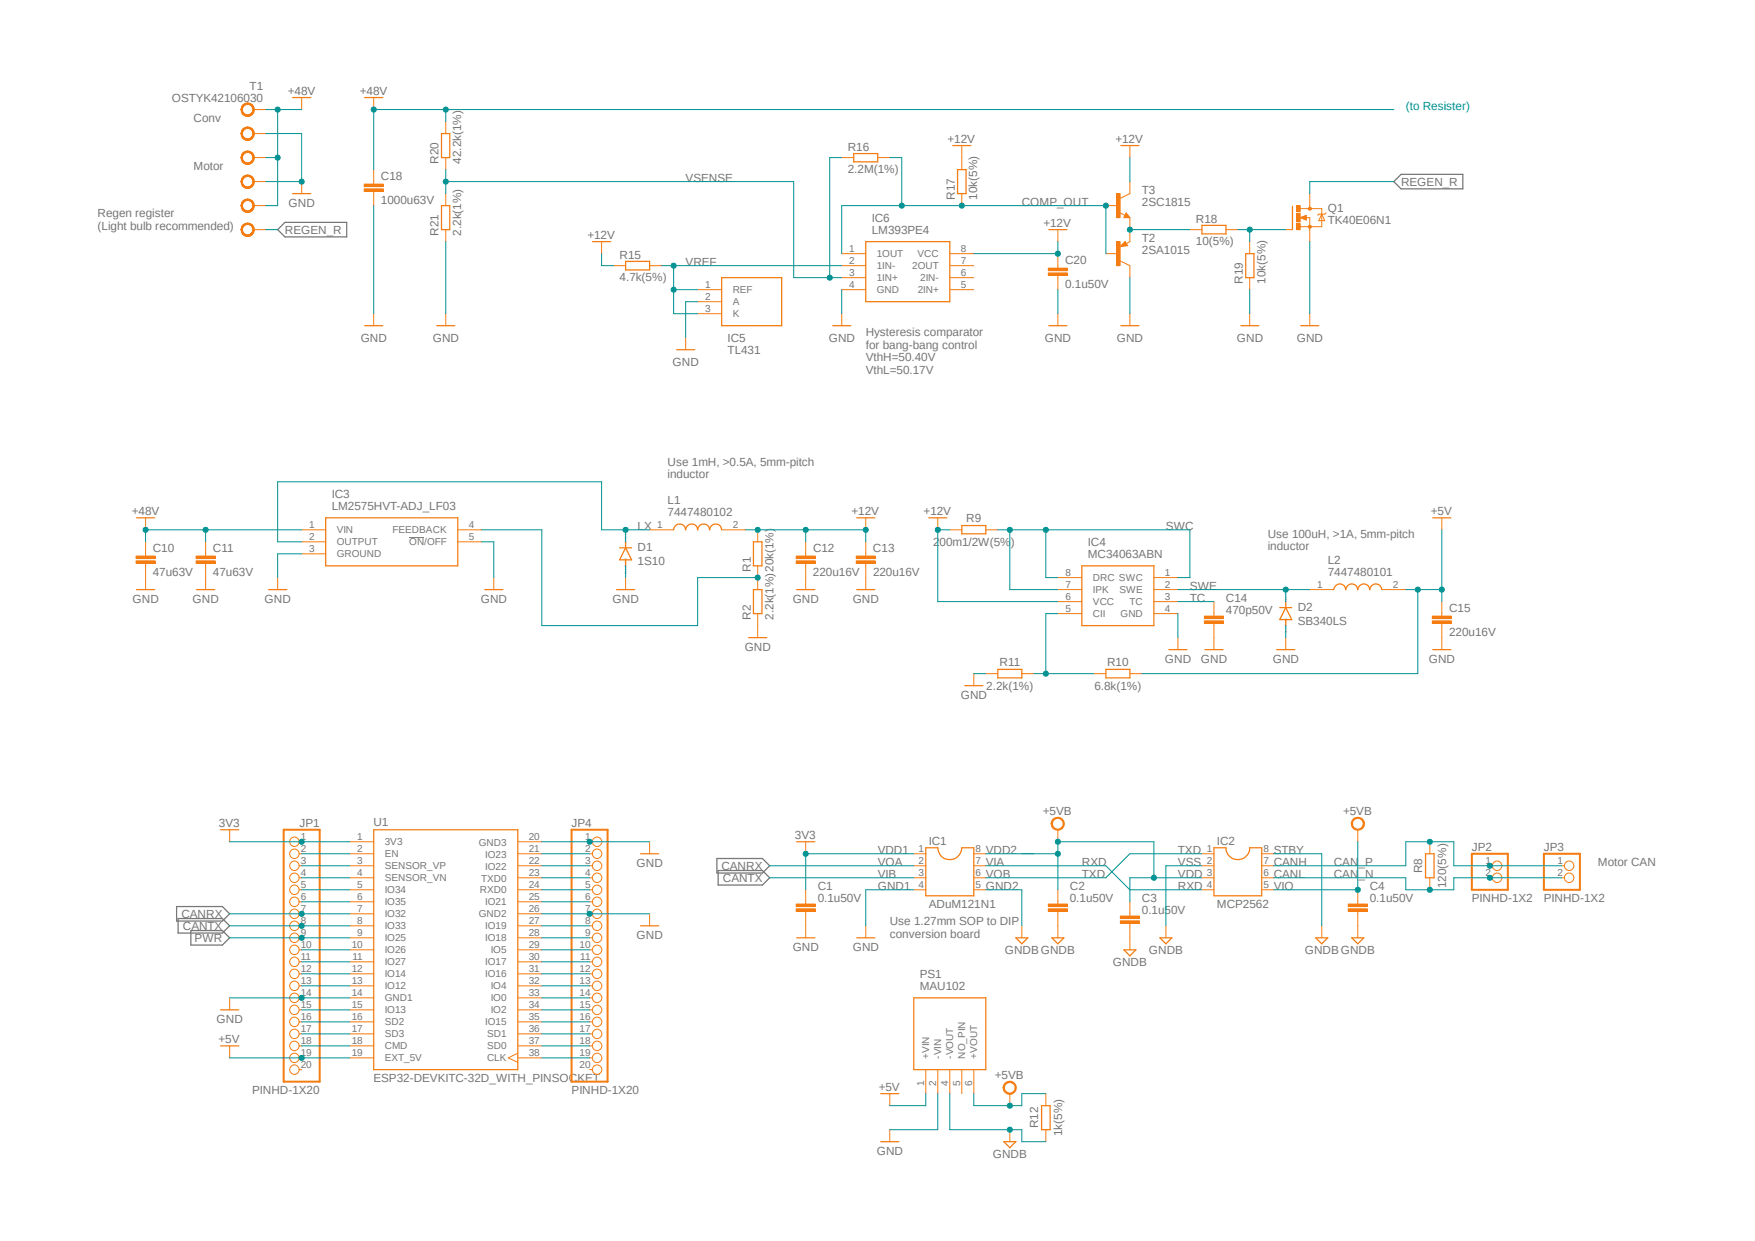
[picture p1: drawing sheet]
<svg xmlns="http://www.w3.org/2000/svg" width="297mm" height="210mm" viewBox="0 0 297 210" stroke-linecap="round" stroke-linejoin="round" font-family="sans-serif">
<defs><g id="words">
<g font-size="2" fill="#757575">
<text x="29.1" y="17.2">OSTYK42106030</text>
<text x="42.2" y="15.2">T1</text>
<text x="48.7" y="16">+48V</text>
<text x="60.9" y="16">+48V</text>
<text x="32.8" y="20.6">Conv</text>
<text x="32.8" y="28.7">Motor</text>
<text x="74.2" y="27.7" transform="rotate(-90 74.2 27.7)">R20</text>
<text x="78.1" y="27.7" transform="rotate(-90 78.1 27.7)">42.2k(1%)</text>
<text x="143.5" y="29.3">2.2M(1%)</text>
<text x="143.5" y="25.5">R16</text>
<text x="160.4" y="24.3">+12V</text>
<text x="188.8" y="24.3">+12V</text>
<text x="48.9" y="35">GND</text>
<text x="64.5" y="34.5">1000u63V</text>
<text x="64.5" y="30.4">C18</text>
<text x="116" y="30.7">VSENSE</text>
<text x="161.6" y="33.8" transform="rotate(-90 161.6 33.8)">R17</text>
<text x="165.4" y="33.8" transform="rotate(-90 165.4 33.8)">10k(5%)</text>
<text x="172.9" y="34.8">COMP_OUT</text>
<text x="193.3" y="34.8">2SC1815</text>
<text x="193.3" y="32.8">T3</text>
<text x="224.7" y="35.8">Q1</text>
<text x="237.1" y="31.5">REGEN_R</text>
<text x="16.5" y="36.7">Regen register</text>
<text x="16.5" y="38.9">(Light bulb recommended)</text>
<text x="48.2" y="39.6">REGEN_R</text>
<text x="74.2" y="39.9" transform="rotate(-90 74.2 39.9)">R21</text>
<text x="78.1" y="39.9" transform="rotate(-90 78.1 39.9)">2.2k(1%)</text>
<text x="99.4" y="40.5">+12V</text>
<text x="147.5" y="39.6">LM393PE4</text>
<text x="147.5" y="37.5">IC6</text>
<text x="176.6" y="38.5">+12V</text>
<text x="193.3" y="40.9">T2</text>
<text x="202.4" y="41.5">10(5%)</text>
<text x="202.4" y="37.7">R18</text>
<text x="224.7" y="37.8">TK40E06N1</text>
<text x="104.9" y="47.6">4.7k(5%)</text>
<text x="104.9" y="43.8">R15</text>
<text x="116" y="45">VREF</text>
<text x="180.3" y="44.7">C20</text>
<text x="193.3" y="42.9">2SA1015</text>
<text x="180.3" y="48.7">0.1u50V</text>
<text x="210.3" y="48" transform="rotate(-90 210.3 48)">R19</text>
<text x="214.2" y="48" transform="rotate(-90 214.2 48)">10k(5%)</text>
<text x="61" y="57.9">GND</text>
<text x="73.2" y="57.9">GND</text>
<text x="123.1" y="59.9">TL431</text>
<text x="123.1" y="57.9">IC5</text>
<text x="140.3" y="57.9">GND</text>
<text x="146.5" y="56.9">Hysteresis comparator</text>
<text x="146.5" y="59">for bang-bang control</text>
<text x="176.8" y="57.9">GND</text>
<text x="189" y="57.9">GND</text>
<text x="209.3" y="57.9">GND</text>
<text x="219.5" y="57.9">GND</text>
<text x="113.8" y="61.9">GND</text>
<text x="146.5" y="61.1">VthH=50.40V</text>
<text x="146.5" y="63.2">VthL=50.17V</text>
<text x="113" y="78.8">Use 1mH, &gt;0.5A, 5mm-pitch</text>
<text x="113" y="80.9">inductor</text>
<text x="22.3" y="87.1">+48V</text>
<text x="56.1" y="86.3">LM2575HVT-ADJ_LF03</text>
<text x="56.1" y="84.3">IC3</text>
<text x="107.9" y="89.7">LX</text>
<text x="113" y="87.3">7447480102</text>
<text x="113" y="85.3">L1</text>
<text x="144.1" y="87.2">+12V</text>
<text x="156.3" y="87.2">+12V</text>
<text x="163.5" y="88.3">R9</text>
<text x="197.3" y="89.7">SWC</text>
<text x="242.1" y="87.2">+5V</text>
<text x="25.9" y="93.4">C10</text>
<text x="36" y="93.4">C11</text>
<text x="107.9" y="95.5">1S10</text>
<text x="107.9" y="93.3">D1</text>
<text x="137.6" y="93.4">C12</text>
<text x="147.7" y="93.4">C13</text>
<text x="157.9" y="92.4">200m1/2W(5%)</text>
<text x="184.1" y="94.4">MC34063ABN</text>
<text x="184.1" y="92.4">IC4</text>
<text x="214.5" y="91">Use 100uH, &gt;1A, 5mm-pitch</text>
<text x="214.5" y="93.1">inductor</text>
<text x="224.7" y="95.5">L2</text>
<text x="25.9" y="97.5">47u63V</text>
<text x="36" y="97.5">47u63V</text>
<text x="127" y="96.8" transform="rotate(-90 127 96.8)">R1</text>
<text x="137.6" y="97.5">220u16V</text>
<text x="147.7" y="97.5">220u16V</text>
<text x="201.4" y="99.8">SWE</text>
<text x="201.4" y="101.8">TC</text>
<text x="207.5" y="101.8">C14</text>
<text x="224.7" y="97.5">7447480101</text>
<text x="22.4" y="102">GND</text>
<text x="32.6" y="102">GND</text>
<text x="44.8" y="102">GND</text>
<text x="81.4" y="102">GND</text>
<text x="103.7" y="102">GND</text>
<text x="127" y="104.9" transform="rotate(-90 127 104.9)">R2</text>
<text x="130.9" y="104.9" transform="rotate(-90 130.9 104.9)">2.2k(1%)20k(1%)</text>
<text x="134.2" y="102">GND</text>
<text x="144.3" y="102">GND</text>
<text x="207.5" y="103.8">470p50V</text>
<text x="219.6" y="105.7">SB340LS</text>
<text x="219.6" y="103.5">D2</text>
<text x="245.2" y="107.6">220u16V</text>
<text x="245.2" y="103.5">C15</text>
<text x="126" y="110.2">GND</text>
<text x="169.2" y="112.7">R11</text>
<text x="187.4" y="112.7">R10</text>
<text x="197.1" y="112.2">GND</text>
<text x="203.2" y="112.2">GND</text>
<text x="215.4" y="112.2">GND</text>
<text x="241.8" y="112.2">GND</text>
<text x="162.6" y="118.3">GND</text>
<text x="166.9" y="116.8">2.2k(1%)</text>
<text x="185.2" y="116.8">6.8k(1%)</text>
<text x="176.5" y="137.9">+5VB</text>
<text x="227.3" y="137.9">+5VB</text>
<text x="37" y="140">3V3</text>
<text x="50.7" y="139.9">JP1</text>
<text x="63.2" y="139.9">U1</text>
<text x="96.7" y="139.9">JP4</text>
<text x="134.5" y="142">3V3</text>
<text x="157.2" y="143">IC1</text>
<text x="206" y="143">IC2</text>
<text x="249.1" y="144">JP2</text>
<text x="261.3" y="144">JP3</text>
<text x="107.7" y="146.7">GND</text>
<text x="122.1" y="147.2">CANRX</text>
<text x="122.3" y="149.3">CANTX</text>
<text x="148.5" y="144.5">VDD1</text>
<text x="148.5" y="146.5">VOA</text>
<text x="148.5" y="148.5">VIB</text>
<text x="166.8" y="144.5">VDD2</text>
<text x="166.8" y="146.5">VIA</text>
<text x="166.8" y="148.5">VOB</text>
<text x="183.1" y="146.5">RXD</text>
<text x="183.1" y="148.5">TXD</text>
<text x="199.3" y="144.5">TXD</text>
<text x="199.3" y="146.5">VSS</text>
<text x="199.3" y="148.5">VDD</text>
<text x="215.6" y="144.5">STBY</text>
<text x="215.6" y="146.5">CANH</text>
<text x="215.6" y="148.5">CANL</text>
<text x="225.7" y="146.5">CAN_P</text>
<text x="225.7" y="148.5">CAN_N</text>
<text x="240.7" y="147.8" transform="rotate(-90 240.7 147.8)">R8</text>
<text x="270.4" y="146.5">Motor CAN</text>
<text x="30.7" y="155.4">CANRX</text>
<text x="138.4" y="152.6">0.1u50V</text>
<text x="138.4" y="150.6">C1</text>
<text x="148.5" y="150.6">GND1</text>
<text x="157.2" y="153.6">ADuM121N1</text>
<text x="166.8" y="150.6">GND2</text>
<text x="181.1" y="150.6">C2</text>
<text x="181.1" y="152.6">0.1u50V</text>
<text x="193.3" y="154.6">0.1u50V</text>
<text x="193.3" y="152.6">C3</text>
<text x="199.3" y="150.6">RXD</text>
<text x="206" y="153.6">MCP2562</text>
<text x="215.6" y="150.6">VIO</text>
<text x="231.8" y="152.6">0.1u50V</text>
<text x="231.8" y="150.6">C4</text>
<text x="244.7" y="150.3" transform="rotate(-90 244.7 150.3)">120(5%)</text>
<text x="249.1" y="152.6">PINHD-1X2</text>
<text x="261.3" y="152.6">PINHD-1X2</text>
<text x="30.9" y="157.4">CANTX</text>
<text x="32.9" y="159.4">PWR</text>
<text x="107.7" y="158.9">GND</text>
<text x="134.2" y="161">GND</text>
<text x="144.3" y="161">GND</text>
<text x="150.6" y="156.6">Use 1.27mm SOP to DIP</text>
<text x="150.6" y="158.7">conversion board</text>
<text x="170.1" y="161.5">GNDBGNDB</text>
<text x="194.4" y="161.5">GNDB</text>
<text x="220.8" y="161.5">GNDBGNDB</text>
<text x="155.7" y="167.6">MAU102</text>
<text x="155.7" y="165.5">PS1</text>
<text x="188.3" y="163.5">GNDB</text>
<text x="36.7" y="173.1">GND</text>
<text x="37" y="176.6">+5V</text>
<text x="42.7" y="185.1">PINHD-1X20</text>
<text x="63.2" y="183.1">ESP32-DEVKITC-32D_WITH_PINSOCKET</text>
<text x="96.7" y="185.1">PINHD-1X20</text>
<text x="148.7" y="184.7">+5V</text>
<text x="168.4" y="182.6">+5VB</text>
<text x="175.7" y="191" transform="rotate(-90 175.7 191)">R12</text>
<text x="148.4" y="195.5">GND</text>
<text x="168" y="196">GNDB</text>
<text x="179.7" y="192.3" transform="rotate(-90 179.7 192.3)">1k(5%)</text>
</g>
<text font-size="2" fill="#009292" x="237.9" y="18.5">(to Resister)</text>
<g font-size="1.7" fill="#757575">
<text x="143.7" y="42.6">1</text>
<text x="143.7" y="44.7">2</text>
<text x="143.7" y="46.7">3</text>
<text x="148.4" y="43.6">1OUT</text>
<text x="148.4" y="45.6">1IN-</text>
<text x="148.4" y="47.6">1IN+</text>
<text x="154.4" y="45.6">2OUT</text>
<text x="155.3" y="43.6">VCC</text>
<text x="155.7" y="47.6">2IN-</text>
<text x="162.6" y="42.6">8</text>
<text x="162.6" y="44.7">7</text>
<text x="162.6" y="46.7">6</text>
<text x="119.3" y="48.7">1</text>
<text x="119.3" y="50.8">2</text>
<text x="119.3" y="52.8">3</text>
<text x="124" y="49.6">REF</text>
<text x="124" y="51.6">A</text>
<text x="124" y="53.7">K</text>
<text x="143.7" y="48.7">4</text>
<text x="148.4" y="49.6">GND</text>
<text x="155.3" y="49.7">2IN+</text>
<text x="162.6" y="48.7">5</text>
<text x="52.3" y="89.4">1</text>
<text x="79.3" y="89.4">4</text>
<text x="111.2" y="89.4">1</text>
<text x="124" y="89.4">2</text>
<text x="52.3" y="91.4">2</text>
<text x="52.3" y="93.4">3</text>
<text x="57" y="90.3">VIN</text>
<text x="57" y="92.3">OUTPUT</text>
<text x="57" y="94.3">GROUND</text>
<text x="66.4" y="90.3">FEEDBACK</text>
<text x="69.3" y="92.3">ON/OFF</text>
<text x="79.3" y="91.4">5</text>
<text x="180.3" y="97.5">8</text>
<text x="180.3" y="99.5">7</text>
<text x="180.3" y="101.6">6</text>
<text x="185" y="98.4">DRC SWC</text>
<text x="185" y="100.4">IPK</text>
<text x="189.4" y="100.4">SWE</text>
<text x="197.1" y="97.5">1</text>
<text x="197.1" y="99.5">2</text>
<text x="197.1" y="101.6">3</text>
<text x="222.9" y="99.5">1</text>
<text x="235.7" y="99.5">2</text>
<text x="180.3" y="103.6">5</text>
<text x="185" y="102.4">VCC</text>
<text x="185" y="104.5">CII</text>
<text x="189.7" y="104.5">GND</text>
<text x="191.2" y="102.4">TC</text>
<text x="197.1" y="103.6">4</text>
<text x="50.9" y="142.2">1</text>
<text x="60.5" y="142.2">1</text>
<text x="65.1" y="143">3V3</text>
<text x="81" y="143.1">GND3</text>
<text x="89.5" y="142.2">20</text>
<text x="99" y="142.2">1</text>
<text x="50.9" y="144.2">2</text>
<text x="50.9" y="146.2">3</text>
<text x="50.9" y="148.3">4</text>
<text x="60.5" y="144.2">2</text>
<text x="60.5" y="146.2">3</text>
<text x="60.5" y="148.3">4</text>
<text x="65.1" y="145.1">EN</text>
<text x="65.1" y="147.1">SENSOR_VP</text>
<text x="65.1" y="149.1">SENSOR_VN</text>
<text x="81.4" y="149.2">TXD0</text>
<text x="82.1" y="147.2">IO22</text>
<text x="82.1" y="145.1">IO23</text>
<text x="89.5" y="148.3">23</text>
<text x="89.5" y="146.2">22</text>
<text x="89.5" y="144.2">21</text>
<text x="99" y="144.2">2</text>
<text x="99" y="146.2">3</text>
<text x="99" y="148.3">4</text>
<text x="155.4" y="144.2">1</text>
<text x="155.4" y="146.2">2</text>
<text x="155.4" y="148.3">3</text>
<text x="165.1" y="148.3">6</text>
<text x="165.1" y="146.2">7</text>
<text x="165.1" y="144.2">8</text>
<text x="204.2" y="144.2">1</text>
<text x="204.2" y="146.2">2</text>
<text x="204.2" y="148.3">3</text>
<text x="213.8" y="148.3">6</text>
<text x="213.8" y="146.2">7</text>
<text x="213.8" y="144.2">8</text>
<text x="251.4" y="146.2">1</text>
<text x="251.4" y="148.3">2</text>
<text x="263.6" y="146.2">1</text>
<text x="263.6" y="148.3">2</text>
<text x="50.9" y="150.3">5</text>
<text x="50.9" y="152.3">6</text>
<text x="50.9" y="154.3">7</text>
<text x="60.5" y="150.3">5</text>
<text x="60.5" y="152.3">6</text>
<text x="60.5" y="154.3">7</text>
<text x="65.1" y="151.2">IO34</text>
<text x="65.1" y="153.2">IO35</text>
<text x="65.1" y="155.2">IO32</text>
<text x="81" y="155.2">GND2</text>
<text x="81.2" y="151.2">RXD0</text>
<text x="82.1" y="153.2">IO21</text>
<text x="89.5" y="154.3">26</text>
<text x="89.5" y="152.3">25</text>
<text x="89.5" y="150.3">24</text>
<text x="99" y="150.3">5</text>
<text x="99" y="152.3">6</text>
<text x="99" y="154.3">7</text>
<text x="155.4" y="150.3">4</text>
<text x="165.1" y="150.3">5</text>
<text x="204.2" y="150.3">4</text>
<text x="213.8" y="150.3">5</text>
<text x="50.9" y="156.4">8</text>
<text x="50.9" y="158.4">9</text>
<text x="50.9" y="160.4">10</text>
<text x="59.5" y="160.4">10</text>
<text x="60.5" y="156.4">8</text>
<text x="60.5" y="158.4">9</text>
<text x="65.1" y="157.3">IO33</text>
<text x="65.1" y="159.3">IO25</text>
<text x="65.1" y="161.3">IO26</text>
<text x="82.1" y="159.3">IO18</text>
<text x="82.1" y="157.3">IO19</text>
<text x="83.1" y="161.3">IO5</text>
<text x="89.5" y="160.4">29</text>
<text x="89.5" y="158.4">28</text>
<text x="89.5" y="156.4">27</text>
<text x="98.1" y="160.4">10</text>
<text x="99" y="156.4">8</text>
<text x="99" y="158.4">9</text>
<text x="50.9" y="162.5">11</text>
<text x="50.9" y="164.5">12</text>
<text x="50.9" y="166.5">13</text>
<text x="59.5" y="164.5">12</text>
<text x="59.5" y="166.5">13</text>
<text x="59.6" y="162.5">11</text>
<text x="65.1" y="163.4">IO27</text>
<text x="65.1" y="165.4">IO14</text>
<text x="65.1" y="167.4">IO12</text>
<text x="82.1" y="165.4">IO16</text>
<text x="82.1" y="163.4">IO17</text>
<text x="83.1" y="167.4">IO4</text>
<text x="89.5" y="166.5">32</text>
<text x="89.5" y="164.5">31</text>
<text x="89.5" y="162.5">30</text>
<text x="98.1" y="164.5">12</text>
<text x="98.1" y="166.5">13</text>
<text x="98.2" y="162.5">11</text>
<text x="50.9" y="168.6">14</text>
<text x="50.9" y="170.6">15</text>
<text x="50.9" y="172.6">16</text>
<text x="59.5" y="168.6">14</text>
<text x="59.5" y="170.6">15</text>
<text x="59.5" y="172.6">16</text>
<text x="65.1" y="169.5">GND1</text>
<text x="65.1" y="171.5">IO13</text>
<text x="65.1" y="173.5">SD2</text>
<text x="82.1" y="173.5">IO15</text>
<text x="83.1" y="171.5">IO2</text>
<text x="83.1" y="169.5">IO0</text>
<text x="89.5" y="172.6">35</text>
<text x="89.5" y="170.6">34</text>
<text x="89.5" y="168.6">33</text>
<text x="98.1" y="168.6">14</text>
<text x="98.1" y="170.6">15</text>
<text x="98.1" y="172.6">16</text>
<text x="50.9" y="174.7">17</text>
<text x="50.9" y="176.7">18</text>
<text x="50.9" y="178.7">19</text>
<text x="59.5" y="174.7">17</text>
<text x="59.5" y="176.7">18</text>
<text x="59.5" y="178.7">19</text>
<text x="65.1" y="175.6">SD3</text>
<text x="65.1" y="177.6">CMD</text>
<text x="65.1" y="179.6">EXT_5V</text>
<text x="82.4" y="179.6">CLK</text>
<text x="82.4" y="177.6">SD0</text>
<text x="82.4" y="175.6">SD1</text>
<text x="89.5" y="178.7">38</text>
<text x="89.5" y="176.7">37</text>
<text x="89.5" y="174.7">36</text>
<text x="98.1" y="174.7">17</text>
<text x="98.1" y="176.7">18</text>
<text x="98.1" y="178.7">19</text>
<text x="157.3" y="179.2" transform="rotate(-90 157.3 179.2)">+VIN</text>
<text x="159.3" y="179.2" transform="rotate(-90 159.3 179.2)">-VIN</text>
<text x="161.3" y="179.2" transform="rotate(-90 161.3 179.2)">-VOUT</text>
<text x="163.4" y="179.2" transform="rotate(-90 163.4 179.2)">NO_PIN</text>
<text x="165.4" y="179.2" transform="rotate(-90 165.4 179.2)">+VOUT</text>
<text x="50.9" y="180.8">20</text>
<text x="98.1" y="180.8">20</text>
<text x="156.4" y="183.9" transform="rotate(-90 156.4 183.9)">1</text>
<text x="158.4" y="183.9" transform="rotate(-90 158.4 183.9)">2</text>
<text x="160.4" y="183.9" transform="rotate(-90 160.4 183.9)">4</text>
<text x="162.5" y="183.9" transform="rotate(-90 162.5 183.9)">5</text>
<text x="164.5" y="183.9" transform="rotate(-90 164.5 183.9)">6</text>
</g>
<g font-size=".4" fill="#808080">
<text x="106" y="93" transform="rotate(-90 106 93)">SpiceOrder 2</text>
<text x="106" y="97.1" transform="rotate(-90 106 97.1)">SpiceOrder 1</text>
<text x="217.8" y="107.2" transform="rotate(-90 217.8 107.2)">SpiceOrder 1</text>
<text x="217.8" y="103.1" transform="rotate(-90 217.8 103.1)">SpiceOrder 2</text>
</g>
</g></defs>
<path d="M16 13.1l265 183.6M281 13.1l-265 183.6" fill="none" stroke="#fff" stroke-width=".17"/>
<path d="M69.2 91h2.6" fill="none" stroke="#757575" stroke-width=".17"/>
<path d="M47 38.9l1.2-1.3h10.5v2.5h-10.5zM237.1 29.5h10.5v2.5h-10.5l-1.2-1.3zM29.9 153.4h7.7l1.3 1.2-1.3 1.3h-7.7zM30.1 155.4h7.5l1.3 1.3-1.3 1.2h-7.5zM32.3 157.5h5.3l1.3 1.2-1.3 1.2h-5.3zM121.3 145.3h7.7l1.3 1.2-1.3 1.2h-7.7zM121.5 147.3h7.5l1.3 1.2-1.3 1.3h-7.5z" fill="none" stroke="#757575" stroke-width=".21"/>
<path d="M134.8 142.5h3.1M145 158.7h3M154.6 168.9h12.2v12.1h-12.2zM149.1 185.1h3M149.1 193.2h3" fill="none" stroke="#f57c10" stroke-width=".21"/>
<path d="M136.4 142.5v2M146.5 156.7v2M150.6 185.1v2M150.6 191.2v2M156.7 181v4.1M158.7 181v4.1M160.7 181v4.1M162.8 181v4.1M164.8 181v4.1" fill="none" stroke="#f57c10" stroke-width=".17"/>
<path d="M170.1 183.3a1.12 1.12 0 0 1 1.8 .3 1.12 1.12 0 0 1-.8 1.6 1.12 1.12 0 0 1-1.3-1.1h.2a.92 .92 0 0 1 1.2-.9 .92 .92 0 0 1 .4 1.5 .92 .92 0 0 1-1.5-.3l-.1-.3h-.2v-.5z" fill-rule="evenodd" fill="#f57c10"/>
<path d="M172.9 156.7v2M197.3 156.7v2M170.1 183.3a1.12 1.12 0 0 1 1.8 .3 1.12 1.12 0 0 1-.8 1.6 1.12 1.12 0 0 1-1.3-1.1h.2a.92 .92 0 0 1 1.2-.9 .92 .92 0 0 1 .4 1.5 .92 .92 0 0 1-1.5-.3l-.1-.3h-.2v-.5zM170.9 185.1v2M170.9 191.2v2" fill="none" stroke="#f57c10" stroke-width=".17"/>
<path d="M171.9 158.7h2l-1 1zM196.3 158.7h2l-1 1zM169.9 193.2h2l-1 1z" fill="none" stroke="#f57c10" stroke-width=".21"/>
<path d="M178.2 138.6a1.12 1.12 0 0 1 1.8 .2 1.12 1.12 0 0 1-.7 1.7 1.12 1.12 0 0 1-1.4-1.1h.2a.91 .91 0 0 1 1.2-.9 .91 .91 0 0 1 .4 1.5 .91 .91 0 0 1-1.5-.3l-.1-.3h-.2l.1-.4z" fill-rule="evenodd" fill="#f57c10"/>
<path d="M178.2 138.6a1.12 1.12 0 0 1 1.8 .2 1.12 1.12 0 0 1-.7 1.7 1.12 1.12 0 0 1-1.4-1.1h.2a.91 .91 0 0 1 1.2-.9 .91 .91 0 0 1 .4 1.5 .91 .91 0 0 1-1.5-.3l-.1-.3h-.2l.1-.4zM179 140.4v2.1M223.7 156.7v2" fill="none" stroke="#f57c10" stroke-width=".17"/>
<path d="M222.7 158.7h2l-1 1z" fill="none" stroke="#f57c10" stroke-width=".21"/>
<path d="M229 138.6a1.12 1.12 0 0 1 1.8 .2 1.12 1.12 0 0 1-.7 1.7 1.12 1.12 0 0 1-1.4-1.1h.2a.91 .91 0 0 1 1.3-.8 .91 .91 0 0 1 .2 1.6 .91 .91 0 0 1-1.5-.5v-.3h-.2l.1-.4z" fill-rule="evenodd" fill="#f57c10"/>
<g fill="none" stroke="#f57c10" stroke-width=".17">
<path d="M229 138.6a1.12 1.12 0 0 1 1.8 .2 1.12 1.12 0 0 1-.7 1.7 1.12 1.12 0 0 1-1.4-1.1h.2a.91 .91 0 0 1 1.3-.8 .91 .91 0 0 1 .2 1.6 .91 .91 0 0 1-1.5-.5v-.3h-.2l.1-.4zM134.7 153.8h3.3v.4h-3.3zM134.7 153h3.3v.4h-3.3zM136.4 150.6v2.4M136.4 154.2v4.5M177.4 153.8h3.2v.4h-3.2zM177.4 153h3.2v.4h-3.2zM179 150.6v2.4M179 154.2v4.5M228.2 153.8h3.2v.4h-3.2zM228.2 153h3.2v.4h-3.2zM229.8 140.4v2.1"/>
<path d="M229.8 150.6v2.4M229.8 154.2v4.5M242 142.5v2M242 148.5v2.1M252.1 146.5h.5M252.1 148.5h.5"/>
<circle cx="253.4" cy="146.5" r=".8"/>
<circle cx="253.4" cy="148.5" r=".8"/>
</g>
<path d="M134.8 158.7h3.1M178 158.7h2l-1 1zM228.8 158.7h2l-1 1zM241.3 144.5h1.4v4h-1.4z" fill="none" stroke="#f57c10" stroke-width=".21"/>
<path d="M249.1 144.5h6.1v6.1h-6.1z" fill="none" stroke="#f57c10" stroke-width=".34"/>
<path d="M134.7 154h3.3M134.7 153.2h3.3M177.4 154h3.2M177.4 153.2h3.2M228.2 154h3.2M228.2 153.2h3.2" fill="none" stroke="#f57c10" stroke-width=".42"/>
<path d="M41.1 17.8a1.11 1.11 0 0 1 1.8 .2 1.11 1.11 0 0 1-.7 1.6 1.11 1.11 0 0 1-1.4-1.1h.2a.92 .92 0 0 1 1.2-.8 .92 .92 0 0 1 .4 1.5 .92 .92 0 0 1-1.5-.3l-.1-.4h-.2z" fill-rule="evenodd" fill="#f57c10"/>
<path d="M41.1 17.8a1.11 1.11 0 0 1 1.8 .2 1.11 1.11 0 0 1-.7 1.6 1.11 1.11 0 0 1-1.4-1.1h.2a.92 .92 0 0 1 1.2-.8 .92 .92 0 0 1 .4 1.5 .92 .92 0 0 1-1.5-.3l-.1-.4h-.2z" fill="none" stroke="#f57c10" stroke-width=".17"/>
<path d="M41.1 17.8a1.11 1.11 0 0 1 1.8 .2 1.11 1.11 0 0 1-.7 1.6 1.11 1.11 0 0 1-1.4-1.1h.2a.92 .92 0 0 1 1.2-.8 .92 .92 0 0 1 .4 1.5 .92 .92 0 0 1-1.5-.3l-.1-.4h-.2z" fill-rule="evenodd" fill="#f57c10"/>
<path d="M41.1 17.8a1.11 1.11 0 0 1 1.8 .2 1.11 1.11 0 0 1-.7 1.6 1.11 1.11 0 0 1-1.4-1.1h.2a.92 .92 0 0 1 1.2-.8 .92 .92 0 0 1 .4 1.5 .92 .92 0 0 1-1.5-.3l-.1-.4h-.2z" fill="none" stroke="#f57c10" stroke-width=".17"/>
<path d="M41.1 17.8a1.11 1.11 0 0 1 1.8 .2 1.11 1.11 0 0 1-.7 1.6 1.11 1.11 0 0 1-1.4-1.1h.2a.92 .92 0 0 1 1.2-.8 .92 .92 0 0 1 .4 1.5 .92 .92 0 0 1-1.5-.3l-.1-.4h-.2z" fill-rule="evenodd" fill="#f57c10"/>
<path d="M41.1 17.8a1.11 1.11 0 0 1 1.8 .2 1.11 1.11 0 0 1-.7 1.6 1.11 1.11 0 0 1-1.4-1.1h.2a.92 .92 0 0 1 1.2-.8 .92 .92 0 0 1 .4 1.5 .92 .92 0 0 1-1.5-.3l-.1-.4h-.2zM42.9 18.5h2.1" fill="none" stroke="#f57c10" stroke-width=".17"/>
<path d="M41.1 21.8a1.1 1.1 0 0 1 1.8 .2 1.1 1.1 0 0 1-.7 1.7 1.1 1.1 0 0 1-1.4-1.1h.2a.92 .92 0 0 1 1.2-.9 .92 .92 0 0 1 .4 1.5 .92 .92 0 0 1-1.5-.2l-.1-.4h-.2z" fill-rule="evenodd" fill="#f57c10"/>
<path d="M41.1 21.8a1.1 1.1 0 0 1 1.8 .2 1.1 1.1 0 0 1-.7 1.7 1.1 1.1 0 0 1-1.4-1.1h.2a.92 .92 0 0 1 1.2-.9 .92 .92 0 0 1 .4 1.5 .92 .92 0 0 1-1.5-.2l-.1-.4h-.2z" fill="none" stroke="#f57c10" stroke-width=".17"/>
<path d="M41.1 21.8a1.1 1.1 0 0 1 1.8 .2 1.1 1.1 0 0 1-.7 1.7 1.1 1.1 0 0 1-1.4-1.1h.2a.92 .92 0 0 1 1.2-.9 .92 .92 0 0 1 .4 1.5 .92 .92 0 0 1-1.5-.2l-.1-.4h-.2z" fill-rule="evenodd" fill="#f57c10"/>
<path d="M41.1 21.8a1.1 1.1 0 0 1 1.8 .2 1.1 1.1 0 0 1-.7 1.7 1.1 1.1 0 0 1-1.4-1.1h.2a.92 .92 0 0 1 1.2-.9 .92 .92 0 0 1 .4 1.5 .92 .92 0 0 1-1.5-.2l-.1-.4h-.2z" fill="none" stroke="#f57c10" stroke-width=".17"/>
<path d="M41.1 21.8a1.1 1.1 0 0 1 1.8 .2 1.1 1.1 0 0 1-.7 1.7 1.1 1.1 0 0 1-1.4-1.1h.2a.92 .92 0 0 1 1.2-.9 .92 .92 0 0 1 .4 1.5 .92 .92 0 0 1-1.5-.2l-.1-.4h-.2z" fill-rule="evenodd" fill="#f57c10"/>
<path d="M41.1 21.8a1.1 1.1 0 0 1 1.8 .2 1.1 1.1 0 0 1-.7 1.7 1.1 1.1 0 0 1-1.4-1.1h.2a.92 .92 0 0 1 1.2-.9 .92 .92 0 0 1 .4 1.5 .92 .92 0 0 1-1.5-.2l-.1-.4h-.2zM42.9 22.6h2.1" fill="none" stroke="#f57c10" stroke-width=".17"/>
<path d="M41.1 25.9a1.1 1.1 0 0 1 1.8 .2 1.1 1.1 0 0 1-.7 1.6 1.1 1.1 0 0 1-1.4-1h.2a.92 .92 0 0 1 1.2-.9 .92 .92 0 0 1 .4 1.5 .92 .92 0 0 1-1.5-.2l-.1-.4h-.2z" fill-rule="evenodd" fill="#f57c10"/>
<path d="M41.1 25.9a1.1 1.1 0 0 1 1.8 .2 1.1 1.1 0 0 1-.7 1.6 1.1 1.1 0 0 1-1.4-1h.2a.92 .92 0 0 1 1.2-.9 .92 .92 0 0 1 .4 1.5 .92 .92 0 0 1-1.5-.2l-.1-.4h-.2z" fill="none" stroke="#f57c10" stroke-width=".17"/>
<path d="M41.1 25.9a1.1 1.1 0 0 1 1.8 .2 1.1 1.1 0 0 1-.7 1.6 1.1 1.1 0 0 1-1.4-1h.2a.92 .92 0 0 1 1.2-.9 .92 .92 0 0 1 .4 1.5 .92 .92 0 0 1-1.5-.2l-.1-.4h-.2z" fill-rule="evenodd" fill="#f57c10"/>
<path d="M41.1 25.9a1.1 1.1 0 0 1 1.8 .2 1.1 1.1 0 0 1-.7 1.6 1.1 1.1 0 0 1-1.4-1h.2a.92 .92 0 0 1 1.2-.9 .92 .92 0 0 1 .4 1.5 .92 .92 0 0 1-1.5-.2l-.1-.4h-.2z" fill="none" stroke="#f57c10" stroke-width=".17"/>
<path d="M41.1 25.9a1.1 1.1 0 0 1 1.8 .2 1.1 1.1 0 0 1-.7 1.6 1.1 1.1 0 0 1-1.4-1h.2a.92 .92 0 0 1 1.2-.9 .92 .92 0 0 1 .4 1.5 .92 .92 0 0 1-1.5-.2l-.1-.4h-.2z" fill-rule="evenodd" fill="#f57c10"/>
<path d="M41.1 25.9a1.1 1.1 0 0 1 1.8 .2 1.1 1.1 0 0 1-.7 1.6 1.1 1.1 0 0 1-1.4-1h.2a.92 .92 0 0 1 1.2-.9 .92 .92 0 0 1 .4 1.5 .92 .92 0 0 1-1.5-.2l-.1-.4h-.2zM42.9 26.7h2.1" fill="none" stroke="#f57c10" stroke-width=".17"/>
<path d="M41.1 30a1.1 1.1 0 0 1 1.8 .1 1.1 1.1 0 0 1-.7 1.7 1.1 1.1 0 0 1-1.4-1.1h.2a.92 .92 0 0 1 1.2-.8 .92 .92 0 0 1 .4 1.5 .92 .92 0 0 1-1.5-.3l-.1-.4h-.2z" fill-rule="evenodd" fill="#f57c10"/>
<path d="M41.1 30a1.1 1.1 0 0 1 1.8 .1 1.1 1.1 0 0 1-.7 1.7 1.1 1.1 0 0 1-1.4-1.1h.2a.92 .92 0 0 1 1.2-.8 .92 .92 0 0 1 .4 1.5 .92 .92 0 0 1-1.5-.3l-.1-.4h-.2z" fill="none" stroke="#f57c10" stroke-width=".17"/>
<path d="M41.1 30a1.1 1.1 0 0 1 1.8 .1 1.1 1.1 0 0 1-.7 1.7 1.1 1.1 0 0 1-1.4-1.1h.2a.92 .92 0 0 1 1.2-.8 .92 .92 0 0 1 .4 1.5 .92 .92 0 0 1-1.5-.3l-.1-.4h-.2z" fill-rule="evenodd" fill="#f57c10"/>
<path d="M41.1 30a1.1 1.1 0 0 1 1.8 .1 1.1 1.1 0 0 1-.7 1.7 1.1 1.1 0 0 1-1.4-1.1h.2a.92 .92 0 0 1 1.2-.8 .92 .92 0 0 1 .4 1.5 .92 .92 0 0 1-1.5-.3l-.1-.4h-.2z" fill="none" stroke="#f57c10" stroke-width=".17"/>
<path d="M41.1 30a1.1 1.1 0 0 1 1.8 .1 1.1 1.1 0 0 1-.7 1.7 1.1 1.1 0 0 1-1.4-1.1h.2a.92 .92 0 0 1 1.2-.8 .92 .92 0 0 1 .4 1.5 .92 .92 0 0 1-1.5-.3l-.1-.4h-.2z" fill-rule="evenodd" fill="#f57c10"/>
<path d="M41.1 30a1.1 1.1 0 0 1 1.8 .1 1.1 1.1 0 0 1-.7 1.7 1.1 1.1 0 0 1-1.4-1.1h.2a.92 .92 0 0 1 1.2-.8 .92 .92 0 0 1 .4 1.5 .92 .92 0 0 1-1.5-.3l-.1-.4h-.2zM42.9 30.7h2.1" fill="none" stroke="#f57c10" stroke-width=".17"/>
<path d="M41.1 34a1.1 1.1 0 0 1 1.8 .2 1.1 1.1 0 0 1-.7 1.6 1.1 1.1 0 0 1-1.4-1h.2a.91 .91 0 0 1 1.2-.9 .91 .91 0 0 1 .4 1.5 .91 .91 0 0 1-1.5-.3l-.1-.3h-.2z" fill-rule="evenodd" fill="#f57c10"/>
<path d="M41.1 34a1.1 1.1 0 0 1 1.8 .2 1.1 1.1 0 0 1-.7 1.6 1.1 1.1 0 0 1-1.4-1h.2a.91 .91 0 0 1 1.2-.9 .91 .91 0 0 1 .4 1.5 .91 .91 0 0 1-1.5-.3l-.1-.3h-.2z" fill="none" stroke="#f57c10" stroke-width=".17"/>
<path d="M41.1 34a1.1 1.1 0 0 1 1.8 .2 1.1 1.1 0 0 1-.7 1.6 1.1 1.1 0 0 1-1.4-1h.2a.91 .91 0 0 1 1.2-.9 .91 .91 0 0 1 .4 1.5 .91 .91 0 0 1-1.5-.3l-.1-.3h-.2z" fill-rule="evenodd" fill="#f57c10"/>
<path d="M41.1 34a1.1 1.1 0 0 1 1.8 .2 1.1 1.1 0 0 1-.7 1.6 1.1 1.1 0 0 1-1.4-1h.2a.91 .91 0 0 1 1.2-.9 .91 .91 0 0 1 .4 1.5 .91 .91 0 0 1-1.5-.3l-.1-.3h-.2z" fill="none" stroke="#f57c10" stroke-width=".17"/>
<path d="M41.1 34a1.1 1.1 0 0 1 1.8 .2 1.1 1.1 0 0 1-.7 1.6 1.1 1.1 0 0 1-1.4-1h.2a.91 .91 0 0 1 1.2-.9 .91 .91 0 0 1 .4 1.5 .91 .91 0 0 1-1.5-.3l-.1-.3h-.2z" fill-rule="evenodd" fill="#f57c10"/>
<path d="M41.1 34a1.1 1.1 0 0 1 1.8 .2 1.1 1.1 0 0 1-.7 1.6 1.1 1.1 0 0 1-1.4-1h.2a.91 .91 0 0 1 1.2-.9 .91 .91 0 0 1 .4 1.5 .91 .91 0 0 1-1.5-.3l-.1-.3h-.2zM42.9 34.8h2.1" fill="none" stroke="#f57c10" stroke-width=".17"/>
<path d="M41.1 38.1a1.1 1.1 0 0 1 1.8 .2 1.1 1.1 0 0 1-.7 1.6 1.1 1.1 0 0 1-1.4-1h.2a.91 .91 0 0 1 1.2-.9 .91 .91 0 0 1 .4 1.4 .91 .91 0 0 1-1.5-.2l-.1-.3h-.2z" fill-rule="evenodd" fill="#f57c10"/>
<path d="M41.1 38.1a1.1 1.1 0 0 1 1.8 .2 1.1 1.1 0 0 1-.7 1.6 1.1 1.1 0 0 1-1.4-1h.2a.91 .91 0 0 1 1.2-.9 .91 .91 0 0 1 .4 1.4 .91 .91 0 0 1-1.5-.2l-.1-.3h-.2z" fill="none" stroke="#f57c10" stroke-width=".17"/>
<path d="M41.1 38.1a1.1 1.1 0 0 1 1.8 .2 1.1 1.1 0 0 1-.7 1.6 1.1 1.1 0 0 1-1.4-1h.2a.91 .91 0 0 1 1.2-.9 .91 .91 0 0 1 .4 1.4 .91 .91 0 0 1-1.5-.2l-.1-.3h-.2z" fill-rule="evenodd" fill="#f57c10"/>
<path d="M41.1 38.1a1.1 1.1 0 0 1 1.8 .2 1.1 1.1 0 0 1-.7 1.6 1.1 1.1 0 0 1-1.4-1h.2a.91 .91 0 0 1 1.2-.9 .91 .91 0 0 1 .4 1.4 .91 .91 0 0 1-1.5-.2l-.1-.3h-.2z" fill="none" stroke="#f57c10" stroke-width=".17"/>
<path d="M41.1 38.1a1.1 1.1 0 0 1 1.8 .2 1.1 1.1 0 0 1-.7 1.6 1.1 1.1 0 0 1-1.4-1h.2a.91 .91 0 0 1 1.2-.9 .91 .91 0 0 1 .4 1.4 .91 .91 0 0 1-1.5-.2l-.1-.3h-.2z" fill-rule="evenodd" fill="#f57c10"/>
<g fill="none" stroke="#f57c10" stroke-width=".17">
<path d="M51.1 16.5v2M63.2 16.5v2M41.1 38.1a1.1 1.1 0 0 1 1.8 .2 1.1 1.1 0 0 1-.7 1.6 1.1 1.1 0 0 1-1.4-1h.2a.91 .91 0 0 1 1.2-.9 .91 .91 0 0 1 .4 1.4 .91 .91 0 0 1-1.5-.2l-.1-.3h-.2zM42.9 38.9h2.1M51.1 30.7v2.1M61.6 32h3.3v.4h-3.3zM61.6 31.2h3.3v.4h-3.3zM63.2 28.7v2.5M63.2 32.4v2.4M75.4 20.6v2M75.4 26.7v2M75.4 32.8v2"/>
<path d="M75.4 38.9v2M142.5 26.7h2M148.5 26.7h2.1M162.8 24.6v4.1M162.8 32.8v2M179 38.9v2M191.2 24.6v2.1M201.4 38.9h2M207.5 38.9h2M217.6 38.9h1.1M220 35.3h3.7v3.1h-3.7M220 36.8l1.1-.4v.9z"/>
<path d="M221 36.8h.7v2.1M221.7 34.8v.5M223.7 36.2l.5 1.1h-1zM224.4 36l-.2 .2h-1l-.2 .2M63.2 53.1v2M75.4 53.1v2M101.8 40.9v2M103.8 45h2.1M109.9 45h2.1M116 57.1v2.1M118.1 49h4M118.1 51.1h4"/>
<path d="M118.1 53.1h4M142.5 45h4M142.5 53.1v2M142.5 49h4M142.5 42.9h4M142.5 47h4M160.7 45h4.1M160.7 49h4.1M160.7 42.9h4.1M160.7 47h4.1M177.4 46.2h3.2v.4h-3.2zM177.4 45.4h3.2v.4h-3.2z"/>
<path d="M179 42.9v2.5M179 46.6v2.4M179 53.1v2M191.2 53.1v2M211.5 40.9v2M211.5 47v2M211.5 53.1v2M221.7 53.1v2M23 94.9h3.2v.4h-3.2zM23 94.1h3.2v.4h-3.2zM24.6 87.6v2.1M24.6 91.7v2.4"/>
<path d="M24.6 95.3v4.5M33.2 94.9h3.2v.4h-3.2zM33.2 94.1h3.2v.4h-3.2zM34.8 91.7v2.4M34.8 95.3v4.5M47 97.7v2.1M51.1 89.7h4M51.1 91.7h4M51.1 93.7h4M77.5 89.7h4M77.5 91.7h4M83.6 97.7v2.1"/>
<path d="M105.9 97.7v2.1M109.9 89.7h4.1M122.1 89.7h4.1M128.2 89.7v2M128.2 95.8v4M134.7 94.9h3.3v.4h-3.3zM134.7 94.1h3.3v.4h-3.3zM136.4 91.7v2.4M136.4 95.3v4.5M144.9 94.9h3.2v.4h-3.2zM144.9 94.1h3.2v.4h-3.2zM146.5 87.6v2.1"/>
<path d="M146.5 91.7v2.4M146.5 95.3v4.5M158.7 87.6v2.1M160.7 89.7h2.1M166.8 89.7h2.1M221.7 99.8h4M233.8 99.8h4.1M244 87.6v2.1M128.2 103.8v4.1M164.8 114v2M166.8 114h2.1M172.9 114h2.1"/>
<path d="M185.1 114h2.1M191.2 114h2.1M199.3 107.9v2M203.8 105.1h3.3v.4h-3.3zM203.8 104.3h3.3v.4h-3.3zM205.4 101.8v2.5M205.4 105.5v4.4M217.6 107.9v2M242.4 105.1h3.2v.4h-3.2zM242.4 104.3h3.2v.4h-3.2zM244 101.8v2.5M244 105.5v4.4"/>
<path d="M38.9 140.4v2.1M50.6 146.5h.5M50.6 148.5h.5M50.6 142.5h.5M50.6 144.5h.5M50.6 150.6h.5M50.6 152.6h.5M50.6 154.6h.5M50.6 156.7h.5M50.6 158.7h.5M59.2 146.5h4M59.2 148.5h4"/>
<path d="M59.2 142.5h4M59.2 144.5h4M59.2 150.6h4M59.2 152.6h4M59.2 154.6h4M59.2 156.7h4M59.2 158.7h4M87.6 146.5h4.1M87.6 148.5h4.1M87.6 142.5h4.1M87.6 144.5h4.1M87.6 150.6h4.1"/>
<path d="M87.6 152.6h4.1M87.6 154.6h4.1M87.6 156.7h4.1M87.6 158.7h4.1M99.8 146.5h.4M99.8 148.5h.4M99.8 142.5h.4M99.8 144.5h.4M99.8 150.6h.4M99.8 152.6h.4M99.8 154.6h.4M99.8 156.7h.4"/>
<path d="M99.8 158.7h.4M109.9 142.5v2M109.9 154.6v2.1M264.3 146.5h.5M264.3 148.5h.5M38.9 168.9v2M38.9 177v2M50.6 160.7h.5M50.6 162.8h.5M50.6 164.8h.5M50.6 166.8h.5M50.6 168.9h.5"/>
<path d="M50.6 170.9h.5M50.6 172.9h.5M50.6 175h.5M50.6 177h.5M50.6 179h.5M59.2 160.7h4M59.2 162.8h4M59.2 164.8h4M59.2 166.8h4M59.2 168.9h4M59.2 170.9h4M59.2 172.9h4"/>
<path d="M59.2 175h4M59.2 177h4M59.2 179h4M87.6 160.7h4.1M87.6 162.8h4.1M87.6 164.8h4.1M87.6 166.8h4.1M87.6 168.9h4.1M87.6 170.9h4.1M87.6 172.9h4.1M87.6 175h4.1M87.6 177h4.1"/>
<path d="M87.6 179h4.1M87.6 178.2l-1.6 .8 1.6 .8M99.8 160.7h.4M99.8 162.8h.4M99.8 164.8h.4M99.8 166.8h.4M99.8 168.9h.4M99.8 170.9h.4M99.8 172.9h.4M99.8 175h.4M99.8 177h.4M99.8 179h.4"/>
<path d="M50.6 181h.5M99.8 181h.4M177 185.1v2M177 191.2v2"/>
<circle cx="49.8" cy="142.5" r=".8"/>
<circle cx="49.8" cy="146.5" r=".8"/>
<circle cx="49.8" cy="144.5" r=".8"/>
<circle cx="49.8" cy="154.6" r=".8"/>
<circle cx="49.8" cy="156.7" r=".8"/>
<circle cx="49.8" cy="152.6" r=".8"/>
<circle cx="49.8" cy="158.7" r=".8"/>
<circle cx="49.8" cy="148.5" r=".8"/>
<circle cx="49.8" cy="150.6" r=".8"/>
<circle cx="101.1" cy="152.6" r=".8"/>
<circle cx="101.1" cy="144.5" r=".8"/>
<circle cx="101.1" cy="158.7" r=".8"/>
<circle cx="101.1" cy="142.5" r=".8"/>
<circle cx="101.1" cy="148.5" r=".8"/>
<circle cx="101.1" cy="156.7" r=".8"/>
<circle cx="101.1" cy="146.5" r=".8"/>
<circle cx="101.1" cy="150.6" r=".8"/>
<circle cx="101.1" cy="154.6" r=".8"/>
<circle cx="265.6" cy="146.5" r=".8"/>
<circle cx="265.6" cy="148.5" r=".8"/>
<circle cx="49.8" cy="164.8" r=".8"/>
<circle cx="49.8" cy="175" r=".8"/>
<circle cx="49.8" cy="177" r=".8"/>
<circle cx="49.8" cy="179" r=".8"/>
<circle cx="49.8" cy="160.7" r=".8"/>
<circle cx="49.8" cy="168.9" r=".8"/>
<circle cx="49.8" cy="170.9" r=".8"/>
<circle cx="49.8" cy="162.8" r=".8"/>
<circle cx="49.8" cy="166.8" r=".8"/>
<circle cx="49.8" cy="172.9" r=".8"/>
<circle cx="101.1" cy="164.8" r=".8"/>
<circle cx="101.1" cy="166.8" r=".8"/>
<circle cx="101.1" cy="177" r=".8"/>
<circle cx="101.1" cy="179" r=".8"/>
<circle cx="101.1" cy="162.8" r=".8"/>
<circle cx="101.1" cy="172.9" r=".8"/>
<circle cx="101.1" cy="170.9" r=".8"/>
<circle cx="101.1" cy="175" r=".8"/>
<circle cx="101.1" cy="160.7" r=".8"/>
<circle cx="101.1" cy="168.9" r=".8"/>
<circle cx="49.8" cy="181" r=".8"/>
<circle cx="101.1" cy="181" r=".8"/>
</g>
<g fill="none" stroke="#f57c10" stroke-width=".21">
<path d="M49.5 16.5h3.1M61.7 16.5h3.1M49.5 32.8h3.1M74.7 22.6h1.4v4.1h-1.4zM74.7 34.8h1.4v4.1h-1.4zM144.5 26h4v1.4h-4zM161.2 24.6h3.1M162.1 28.7h1.4v4.1h-1.4zM177.5 38.9h3.1M189.7 24.6h3M203.4 38.1h4.1v1.5h-4.1zM218.7 34.9v4"/>
<path d="M61.7 55.1h3.1M73.9 55.1h3.1M100.3 40.9h3M105.9 44.2h4v1.5h-4zM114.5 59.2h3.1M122.1 47h10.2v8.1h-10.2zM140.9 55.1h3.1M146.5 40.9h14.2v10.2h-14.2zM177.5 55.1h3.1M189.7 55.1h3M210 55.1h3M210.8 42.9h1.4v4.1h-1.4z"/>
<path d="M220.1 55.1h3.1M23.1 87.6h3.1M23.1 99.8h3.1M33.3 99.8h3M45.5 99.8h3M55.1 87.6h22.4v8.2h-22.4zM82 99.8h3.1M104.4 99.8h3M104.9 92.7h2M105.9 91.7v1M105.9 94.7v1.1M105.9 92.7l1 2h-2z"/>
<path d="M114 89.7a1.02 1.02 0 0 1 1-1 1.02 1.02 0 0 1 1 1 1.02 1.02 0 0 1 1.1-1 1.02 1.02 0 0 1 1 1 1.02 1.02 0 0 1 1-1 1.02 1.02 0 0 1 1 1 1.02 1.02 0 0 1 1-1 1.02 1.02 0 0 1 1 1M127.5 99.8h1.4v4h-1.4zM127.5 91.7h1.4v4.1h-1.4zM134.8 99.8h3.1M145 87.6h3M145 99.8h3M157.2 87.6h3M162.8 88.9h4v1.4h-4zM225.7 99.8a1.02 1.02 0 0 1 1-1 1.02 1.02 0 0 1 1.1 1 1.02 1.02 0 0 1 1-1 1.02 1.02 0 0 1 1 1 1.02 1.02 0 0 1 1-1 1.02 1.02 0 0 1 1 1 1.02 1.02 0 0 1 1-1 1.02 1.02 0 0 1 1 1M242.5 87.6h3M126.7 107.9h3.1M163.3 116h3"/>
<path d="M168.9 113.3h4v1.4h-4zM187.2 113.3h4v1.4h-4zM197.8 109.9h3.1M203.9 109.9h3.1M216.1 109.9h3M216.6 102.8h2M217.6 102.8l1 2.1h-2zM217.6 101.8v1M217.6 104.9v1M242.5 109.9h3M37.3 140.4h3.1M63.2 140.4h24.4v40.6h-24.4z"/>
<path d="M108.4 144.5h3.1M108.4 156.7h3.1M37.3 177h3.1M37.3 170.9h3.1M176.3 187.1h1.4v4.1h-1.4z"/>
</g>
<g fill="none" stroke="#f57c10" stroke-width=".42">
<path d="M61.6 32.2h3.3M61.6 31.4h3.3M177.4 46.4h3.2M177.4 45.6h3.2M23 95.1h3.2M23 94.3h3.2M33.2 95.1h3.2M33.2 94.3h3.2M134.7 95.1h3.3M134.7 94.3h3.3M144.9 95.1h3.2M144.9 94.3h3.2"/>
<path d="M203.8 105.3h3.3M203.8 104.5h3.3M242.4 105.3h3.2M242.4 104.5h3.2"/>
</g>
<path d="M48 140.4h6.1v42.6h-6.1zM96.7 140.4h6.1v42.6h-6.1zM261.3 144.5h6.1v6.1h-6.1z" fill="none" stroke="#f57c10" stroke-width=".34"/>
<path d="M221 36.6l-.7 .2 .7 .2v-.2h-.2" fill="none" stroke="#f57c10" stroke-width=".25"/>
<path d="M221.5 38.2l.2-.1 .2 .1 .1 .2-.1 .2h-.4l-.1-.2z" fill-rule="evenodd" fill="#f57c10"/>
<path d="M221.5 38.2l.2-.1 .2 .1 .1 .2-.1 .2h-.4l-.1-.2z" fill="none" stroke="#f57c10" stroke-width=".17"/>
<path d="M221.5 35.1h.2h.2l.1 .2-.1 .2h-.4l-.1-.2z" fill-rule="evenodd" fill="#f57c10"/>
<path d="M221.5 35.1h.2h.2l.1 .2-.1 .2h-.4l-.1-.2z" fill="none" stroke="#f57c10" stroke-width=".17"/>
<path d="M219.5 37.8h.5v1.1h-.5z" fill-rule="evenodd" fill="#f57c10"/>
<path d="M219.5 37.8h.5v1.1h-.5z" fill="none" stroke="#f57c10" stroke-width=".17"/>
<path d="M219.5 34.8h.5v1h-.5z" fill-rule="evenodd" fill="#f57c10"/>
<path d="M219.5 34.8h.5v1h-.5z" fill="none" stroke="#f57c10" stroke-width=".17"/>
<path d="M219.5 36.1h.5v1.4h-.5z" fill-rule="evenodd" fill="#f57c10"/>
<path d="M219.5 36.1h.5v1.4h-.5zM221.7 32.8v2M221.7 38.9v2M189.6 44.2l1.6 .8M190.4 40.9l.4 .7-1.2 .1zM191.2 40.9l-.6 .3" fill="none" stroke="#f57c10" stroke-width=".17"/>
<path d="M190.4 41.4h-.3l.3-.2 .2 .3-.8 .1 .6-.6 .3 .5" fill="none" stroke="#f57c10" stroke-width=".21"/>
<path d="M189 40.9h.6v4.1h-.6z" fill-rule="evenodd" fill="#f57c10"/>
<path d="M189.4 35.9l1 .5M190.6 36l.6 .8h-1zM191.2 38.9v2M191.2 32.8l-1.6 .8M187.2 42.9h2M189 40.9h.6v4.1h-.6zM191.2 45v2" fill="none" stroke="#f57c10" stroke-width=".17"/>
<path d="M190.6 36.4l.1 .2h-.3l.2-.4 .4 .5h-.6" fill="none" stroke="#f57c10" stroke-width=".21"/>
<path d="M189 32.8h.6v4h-.6z" fill-rule="evenodd" fill="#f57c10"/>
<g fill="none" stroke="#f57c10" stroke-width=".17">
<path d="M187.2 34.8h2M189 32.8h.6v4h-.6zM191.2 30.7v2.1M191.2 36.8v2.1M179 97.7h4.1M179 99.8h4.1M195.3 97.7h4M195.3 99.8h4M179 101.8h4.1M179 103.8h4.1M195.3 101.8h4M195.3 103.8h4"/>
<path d="M154.6 144.5h2.1M154.6 146.5h2.1M154.6 148.5h2.1M154.6 150.6h2.1M164.8 144.5h2M164.8 146.5h2M164.8 148.5h2M164.8 150.6h2M189.6 155.8h3.2v.5h-3.2zM189.6 155h3.2v.4h-3.2zM191.2 152.6v2.4M191.2 156.3v4.4"/>
<path d="M203.4 144.5h2M203.4 146.5h2M203.4 148.5h2M203.4 150.6h2M213.5 144.5h2.1M213.5 146.5h2.1M213.5 148.5h2.1M213.5 150.6h2.1"/>
</g>
<path d="M183.1 95.8h12.2v10.1h-12.2zM156.7 143.5h2a2.03 2.03 0 0 0 2 2 2.03 2.03 0 0 0 2.1-2h2v8.1h-8.1zM205.4 143.5h2.1a2.01 2.01 0 0 0 2 2 2.01 2.01 0 0 0 2-2h2v8.1h-8.1zM190.2 160.7h2l-1 1.1z" fill="none" stroke="#f57c10" stroke-width=".21"/>
<path d="M189.6 156h3.2M189.6 155.2h3.2" fill="none" stroke="#f57c10" stroke-width=".42"/>
<path d="M45 22.6h6.1v8.1h-6.1M154.6 150.6h-8.1v6.1M158.7 185.1v6.1h-8.1" fill="none" stroke="#009292" stroke-width=".17"/>
<circle cx="51" cy="30.7" r=".43" fill="#009292"/>
<g fill="none" stroke="#009292" stroke-width=".17">
<path d="M63.2 34.8v18.3M75.4 40.9v12.2M118.1 51.1h-2.1v6M142.5 49v4.1M179 49v4.1M191.2 47v6.1M211.5 49v4.1M51.1 93.7h-4.1v4M81.5 91.7h2.1v6M164.8 114h2M199.3 103.8v4.1M38.9 168.9h20.3"/>
<circle cx="51" cy="30.7" r=".43"/>
</g>
<circle cx="51" cy="168.9" r=".43" fill="#009292"/>
<g fill="none" stroke="#009292" stroke-width=".17">
<path d="M91.7 154.6h18.2"/>
<circle cx="51" cy="168.9" r=".43"/>
</g>
<circle cx="99.8" cy="154.6" r=".43" fill="#009292"/>
<g fill="none" stroke="#009292" stroke-width=".17">
<path d="M91.7 142.5h18.2"/>
<circle cx="99.8" cy="154.6" r=".43"/>
</g>
<circle cx="99.8" cy="142.5" r=".43" fill="#009292"/>
<g fill="none" stroke="#009292" stroke-width=".17">
<path d="M221.7 40.9v12.2M105.9 95.8v1.9M217.6 105.9v2M38.9 142.5h20.3"/>
<circle cx="99.8" cy="142.5" r=".43"/>
</g>
<circle cx="51" cy="142.5" r=".43" fill="#009292"/>
<g fill="none" stroke="#009292" stroke-width=".17">
<path d="M154.6 144.5h-18.2v6.1"/>
<circle cx="51" cy="142.5" r=".43"/>
</g>
<circle cx="136.4" cy="144.5" r=".43" fill="#009292"/>
<g fill="none" stroke="#009292" stroke-width=".17">
<path d="M38.9 154.6h20.3"/>
<circle cx="136.4" cy="144.5" r=".43"/>
</g>
<circle cx="51" cy="154.6" r=".43" fill="#009292"/>
<g fill="none" stroke="#009292" stroke-width=".17">
<path d="M38.9 156.7h20.3M130.3 146.5h24.3M130.3 148.5h24.3"/>
<circle cx="51" cy="154.6" r=".43"/>
</g>
<circle cx="51" cy="156.7" r=".43" fill="#009292"/>
<g fill="none" stroke="#009292" stroke-width=".17">
<path d="M244 89.7v12.1M156.7 185.1v2h-6.1"/>
<circle cx="51" cy="156.7" r=".43"/>
</g>
<circle cx="244" cy="99.8" r=".43" fill="#009292"/>
<g fill="none" stroke="#009292" stroke-width=".17">
<path d="M237.9 99.8h6.1M239.9 99.8v14.2h-46.6"/>
<circle cx="244" cy="99.8" r=".43"/>
</g>
<circle cx="239.9" cy="99.8" r=".43" fill="#009292"/>
<g fill="none" stroke="#009292" stroke-width=".17">
<path d="M38.9 179h20.3"/>
<circle cx="239.9" cy="99.8" r=".43"/>
</g>
<circle cx="51" cy="179" r=".43" fill="#009292"/>
<g fill="none" stroke="#009292" stroke-width=".17">
<path d="M164.8 185.1v2h8.1"/>
<circle cx="51" cy="179" r=".43"/>
</g>
<circle cx="170.9" cy="187.1" r=".43" fill="#009292"/>
<g fill="none" stroke="#009292" stroke-width=".17">
<path d="M195.3 148.5v-6h-16.3v8.1M177 185.1h-4.1v2"/>
<circle cx="170.9" cy="187.1" r=".43"/>
</g>
<circle cx="179" cy="142.5" r=".43" fill="#009292"/>
<circle cx="179" cy="142.5" r=".43" fill="none" stroke="#009292" stroke-width=".17"/>
<circle cx="179" cy="144.5" r=".43" fill="#009292"/>
<g fill="none" stroke="#009292" stroke-width=".17">
<path d="M191.2 148.5h4.1"/>
<circle cx="179" cy="144.5" r=".43"/>
</g>
<circle cx="195.3" cy="148.5" r=".43" fill="#009292"/>
<g fill="none" stroke="#009292" stroke-width=".17">
<path d="M166.8 144.5h12.2M191.2 148.5v4.1M195.3 148.5h8.1M229.8 142.5v8.1h-14.2"/>
<circle cx="195.3" cy="148.5" r=".43"/>
</g>
<circle cx="229.8" cy="150.6" r=".43" fill="#009292"/>
<g fill="none" stroke="#009292" stroke-width=".17">
<path d="M160.7 185.1v6.1h12.2"/>
<circle cx="229.8" cy="150.6" r=".43"/>
</g>
<circle cx="170.9" cy="191.2" r=".43" fill="#009292"/>
<g fill="none" stroke="#009292" stroke-width=".17">
<path d="M166.8 150.6h6.1v6.1M166.8 146.5h20.4l4 4.1h12.2M203.4 146.5h-6.1v10.2M203.4 144.5h-12.2l-4 4h-20.4M215.6 146.5h22.3v-4h8.1v4h6.1M215.6 144.5h8.1v12.2M172.9 191.2v2h4.1"/>
<circle cx="170.9" cy="191.2" r=".43"/>
</g>
<circle cx="242" cy="142.5" r=".43" fill="#009292"/>
<g fill="none" stroke="#009292" stroke-width=".17">
<path d="M252.1 146.5h12.2"/>
<circle cx="242" cy="142.5" r=".43"/>
</g>
<circle cx="252.1" cy="146.5" r=".43" fill="#009292"/>
<g fill="none" stroke="#009292" stroke-width=".17">
<path d="M215.6 148.5h22.3v2.1h8.1v-2.1h6.1"/>
<circle cx="252.1" cy="146.5" r=".43"/>
</g>
<circle cx="242" cy="150.6" r=".43" fill="#009292"/>
<g fill="none" stroke="#009292" stroke-width=".17">
<path d="M252.1 148.5h12.2"/>
<circle cx="242" cy="150.6" r=".43"/>
</g>
<circle cx="252.1" cy="148.5" r=".43" fill="#009292"/>
<g fill="none" stroke="#009292" stroke-width=".17">
<path d="M45 18.5h6.1M47 18.5v8.2h-2"/>
<circle cx="252.1" cy="148.5" r=".43"/>
</g>
<circle cx="47" cy="18.5" r=".43" fill="#009292"/>
<g fill="none" stroke="#009292" stroke-width=".17">
<path d="M47 26.7v8.1"/>
<circle cx="47" cy="18.5" r=".43"/>
</g>
<circle cx="47" cy="26.7" r=".43" fill="#009292"/>
<g fill="none" stroke="#009292" stroke-width=".17">
<path d="M45 34.8h2M34.8 89.7v2M51.1 89.7h-26.5v2"/>
<circle cx="47" cy="26.7" r=".43"/>
</g>
<circle cx="34.8" cy="89.7" r=".43" fill="#009292"/>
<circle cx="34.8" cy="89.7" r=".43" fill="none" stroke="#009292" stroke-width=".17"/>
<circle cx="24.6" cy="89.7" r=".43" fill="#009292"/>
<g fill="none" stroke="#009292" stroke-width=".17">
<path d="M75.4 18.5v2.1M235.9 18.5h-172.7v10.2"/>
<circle cx="24.6" cy="89.7" r=".43"/>
</g>
<circle cx="63.2" cy="18.5" r=".43" fill="#009292"/>
<circle cx="63.2" cy="18.5" r=".43" fill="none" stroke="#009292" stroke-width=".17"/>
<circle cx="75.4" cy="18.5" r=".43" fill="#009292"/>
<g fill="none" stroke="#009292" stroke-width=".17">
<path d="M45 38.9h2M235.9 30.7h-14.2v2.1M105.9 89.7v2M109.9 89.7h-8.1v-8.2h-54.8v10.2h4.1"/>
<circle cx="75.4" cy="18.5" r=".43"/>
</g>
<circle cx="105.9" cy="89.7" r=".43" fill="#009292"/>
<g fill="none" stroke="#009292" stroke-width=".17">
<path d="M126.2 89.7h20.3v2M136.4 89.7v2"/>
<circle cx="105.9" cy="89.7" r=".43"/>
</g>
<circle cx="136.4" cy="89.7" r=".43" fill="#009292"/>
<circle cx="136.4" cy="89.7" r=".43" fill="none" stroke="#009292" stroke-width=".17"/>
<circle cx="146.5" cy="89.7" r=".43" fill="#009292"/>
<circle cx="146.5" cy="89.7" r=".43" fill="none" stroke="#009292" stroke-width=".17"/>
<circle cx="128.2" cy="89.7" r=".43" fill="#009292"/>
<g fill="none" stroke="#009292" stroke-width=".17">
<path d="M160.7 89.7h-2v12.1h20.3"/>
<circle cx="128.2" cy="89.7" r=".43"/>
</g>
<circle cx="158.7" cy="89.7" r=".43" fill="#009292"/>
<g fill="none" stroke="#009292" stroke-width=".17">
<path d="M101.8 42.9v2.1h2M179 40.9v2"/>
<circle cx="158.7" cy="89.7" r=".43"/>
</g>
<circle cx="179" cy="42.9" r=".43" fill="#009292"/>
<g fill="none" stroke="#009292" stroke-width=".17">
<path d="M191.2 26.7v4M164.8 42.9h14.2M168.9 89.7h32.5M170.9 89.7v10.1h8.1M177 89.7v8h2"/>
<circle cx="179" cy="42.9" r=".43"/>
</g>
<circle cx="177" cy="89.7" r=".43" fill="#009292"/>
<circle cx="177" cy="89.7" r=".43" fill="none" stroke="#009292" stroke-width=".17"/>
<circle cx="170.9" cy="89.7" r=".43" fill="#009292"/>
<g fill="none" stroke="#009292" stroke-width=".17">
<path d="M199.3 99.8h22.4M201.4 89.7v8h-2.1M217.6 99.8v2"/>
<circle cx="170.9" cy="89.7" r=".43"/>
</g>
<circle cx="217.6" cy="99.8" r=".43" fill="#009292"/>
<g fill="none" stroke="#009292" stroke-width=".17">
<path d="M175 114h10.1M179 103.8h-2v10.2M199.3 101.8h6.1"/>
<circle cx="217.6" cy="99.8" r=".43"/>
</g>
<circle cx="177" cy="114" r=".43" fill="#009292"/>
<g fill="none" stroke="#009292" stroke-width=".17">
<path d="M112 45h30.5M114 49h4.1M114 45v8.1h4.1"/>
<circle cx="177" cy="114" r=".43"/>
</g>
<circle cx="114" cy="49" r=".43" fill="#009292"/>
<circle cx="114" cy="49" r=".43" fill="none" stroke="#009292" stroke-width=".17"/>
<circle cx="114" cy="45" r=".43" fill="#009292"/>
<g fill="none" stroke="#009292" stroke-width=".17">
<path d="M75.4 30.7h58.9v16.3h8.2M142.5 26.7h-2.1v20.3"/>
<circle cx="114" cy="45" r=".43"/>
</g>
<circle cx="140.4" cy="47" r=".43" fill="#009292"/>
<g fill="none" stroke="#009292" stroke-width=".17">
<path d="M75.4 28.7v4.1"/>
<circle cx="140.4" cy="47" r=".43"/>
</g>
<circle cx="75.4" cy="30.7" r=".43" fill="#009292"/>
<g fill="none" stroke="#009292" stroke-width=".17">
<path d="M150.6 26.7h2v8.1M142.5 42.9v-8.1h44.7v8.1"/>
<circle cx="75.4" cy="30.7" r=".43"/>
</g>
<circle cx="152.6" cy="34.8" r=".43" fill="#009292"/>
<circle cx="152.6" cy="34.8" r=".43" fill="none" stroke="#009292" stroke-width=".17"/>
<circle cx="162.8" cy="34.8" r=".43" fill="#009292"/>
<circle cx="162.8" cy="34.8" r=".43" fill="none" stroke="#009292" stroke-width=".17"/>
<circle cx="187.2" cy="34.8" r=".43" fill="#009292"/>
<g fill="none" stroke="#009292" stroke-width=".17">
<path d="M191.2 38.9h10.2"/>
<circle cx="187.2" cy="34.8" r=".43"/>
</g>
<circle cx="191.2" cy="38.9" r=".43" fill="#009292"/>
<g fill="none" stroke="#009292" stroke-width=".17">
<path d="M209.5 38.9h8.1M211.5 38.9v2"/>
<circle cx="191.2" cy="38.9" r=".43"/>
</g>
<circle cx="211.5" cy="38.9" r=".43" fill="#009292"/>
<g fill="none" stroke="#009292" stroke-width=".17">
<path d="M38.9 158.7h20.3M51.1 144.5h8.1M51.1 146.5h8.1M51.1 148.5h8.1M51.1 150.6h8.1M51.1 152.6h8.1"/>
<circle cx="211.5" cy="38.9" r=".43"/>
</g>
<circle cx="51" cy="158.7" r=".43" fill="#009292"/>
<g fill="none" stroke="#009292" stroke-width=".17">
<path d="M81.5 89.7h10.2v16.2h26.4v-8.2h10.1M91.7 144.5h8.1M91.7 146.5h8.1M91.7 148.5h8.1M91.7 150.6h8.1M91.7 152.6h8.1M91.7 156.7h8.1M91.7 158.7h8.1M51.1 160.7h8.1M51.1 162.8h8.1M51.1 164.8h8.1M51.1 166.8h8.1"/>
<path d="M51.1 170.9h8.1M51.1 172.9h8.1M51.1 175h8.1M51.1 177h8.1M91.7 160.7h8.1M91.7 162.8h8.1M91.7 164.8h8.1M91.7 166.8h8.1M91.7 170.9h8.1M91.7 172.9h8.1M91.7 175h8.1M91.7 177h8.1"/>
<path d="M91.7 168.9h8.1M91.7 179h8.1"/>
<circle cx="51" cy="158.7" r=".43"/>
</g>
<circle cx="128.2" cy="97.7" r=".43" fill="#009292"/>
<g fill="none" stroke="#009292" stroke-width=".17">
<path d="M172.9 144.5h2.1"/>
<circle cx="128.2" cy="97.7" r=".43"/>
</g>
<use href="#words"/>
</svg>
